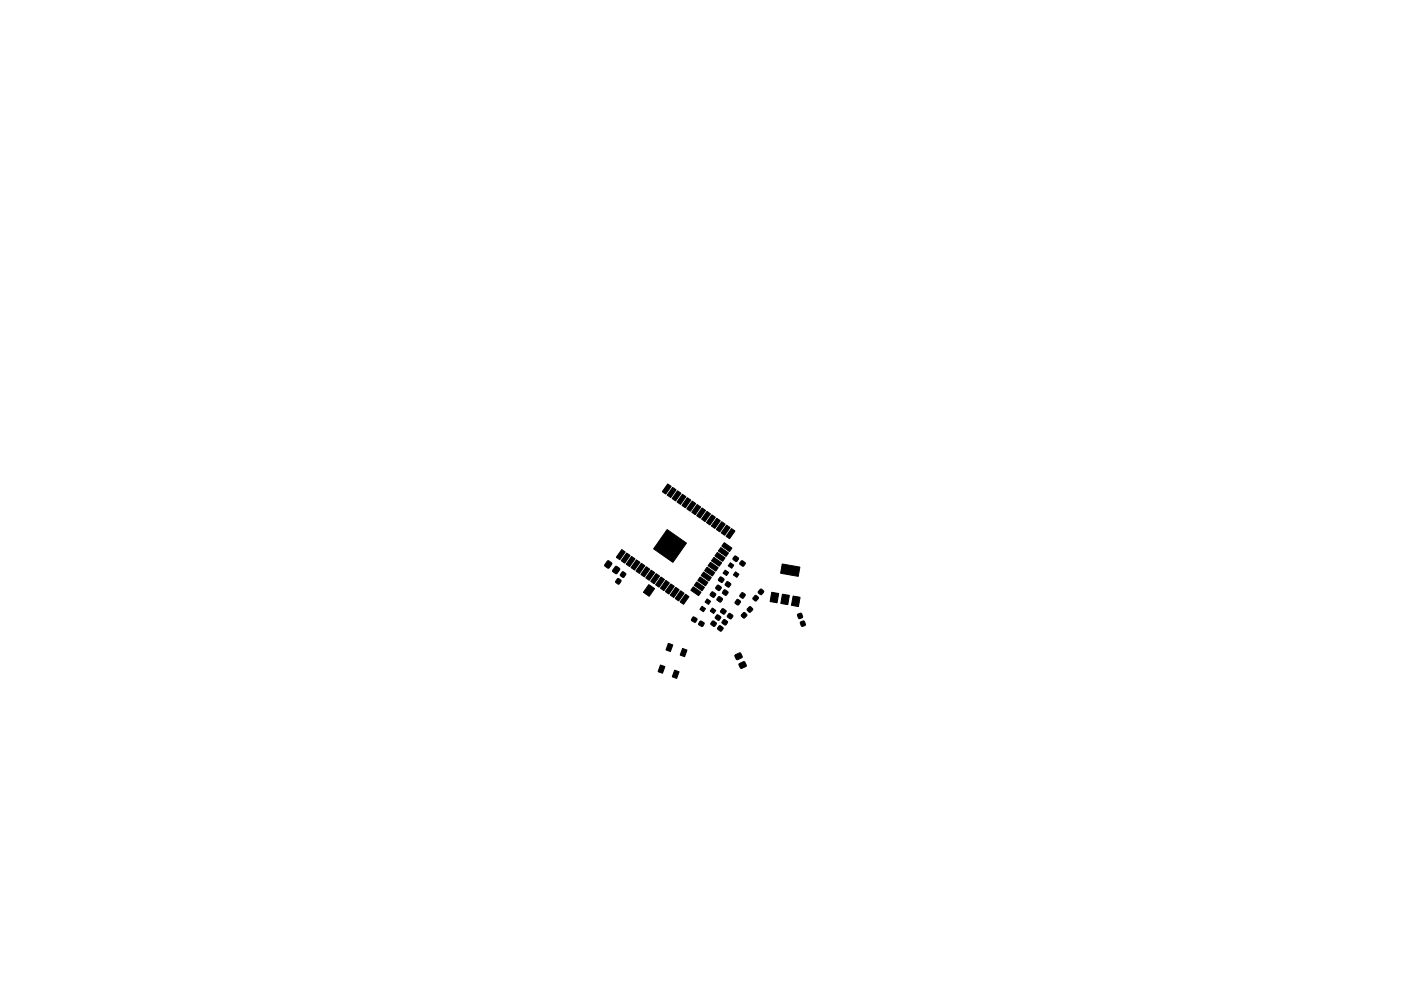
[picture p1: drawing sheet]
<svg xmlns="http://www.w3.org/2000/svg" width="297mm" height="210mm" viewBox="0 0 297 210" stroke-linecap="round" stroke-linejoin="round" font-family="sans-serif">
<g fill="#000" stroke="#000" stroke-width=".21">
<path d="M128.8 119h.3l.6 .5-.7 1.1-.8-.6zM131.8 116.6l.8 .5-1.2 1.7-.7-.6zM132.9 117.3l.7 .5-1.2 1.7-.7-.5zM141.6 102.7l.7 .5-1.1 1.6-.8-.5zM142.6 103.4l.7 .5-1.1 1.7-.7-.6zM141.4 112.4l4.1 2.8-2.8 4.1-4.1-2.9zM143.6 104.1l.8 .5-1.2 1.7-.7-.5zM144.7 104.9l.7 .5-1.1 1.6-.8-.5zM145.7 105.6l.8 .5-1.2 1.6-.7-.5zM146.8 106.3l.7 .5-1.1 1.7-.8-.5zM147.8 107l.7 .6-1.1 1.6-.7-.5zM148.9 107.8l.7 .5-1.2 1.6-.7-.5z"/>
<path d="M149.9 108.5l.7 .5-1.1 1.7-.8-.6zM150.9 109.2l.8 .5-1.2 1.7-.7-.5zM152 110l.7 .5-1.1 1.6-.8-.5zM153 110.7l.7 .5-1.1 1.6-.7-.5zM151.4 118.3l1.6 1.1-.5 .7-1.7-1.1zM154.1 111.4l.7 .5-1.2 1.7-.7-.5zM152.1 117.2l1.6 1.2-.5 .7-1.6-1.1zM152.8 116.2l1.7 1.1-.6 .8-1.6-1.2zM155.1 112.1l.7 .6-1.1 1.6-.8-.5zM153.5 115.1l1.7 1.2-.5 .7-1.7-1.1zM155.7 118h.3l.6 .4-.4 .7-.8-.4zM157.2 119h.2l.6 .4-.4 .7-.8-.4z"/>
<path d="M130.5 120.2h.3l.6 .5-.7 1-.8-.5zM130.9 122.8h.3l.5 .4-.5 .7-.7-.4zM131.9 121.4l.3-.1 .5 .4-.5 .8-.7-.4zM133.9 118.1l.7 .5-1.1 1.6-.7-.5zM134.9 118.8l.8 .5-1.2 1.6-.7-.5zM136 119.5l.7 .5-1.1 1.7-.8-.5zM137 120.2l.8 .6-1.2 1.6-.7-.5zM138.1 121l.7 .5-1.2 1.6-.7-.5zM139.1 121.7l.7 .5-1.1 1.7-.7-.6zM137.6 124l1.2 .9-1.2 1.6-1.2-.8zM140.1 122.4l.8 .5-1.2 1.7-.7-.5zM141.2 123.2l.7 .5-1.1 1.6-.8-.5z"/>
<path d="M142.2 123.9l.8 .5-1.2 1.6-.7-.5zM141.7 136.5l1 .3-.6 1.4-.9-.3zM143.3 124.6l.7 .5-1.1 1.7-.8-.5zM144.3 125.3l.7 .6-1.1 1.6-.7-.5zM145.3 126.1l.8 .5-1.2 1.6-.7-.5zM144.7 137.6l1 .3-.6 1.4-.9-.3zM146.9 130.9h.3l.6 .4-.4 .7-.8-.4zM148.8 128.6l.8 .5-.5 .7-.7-.5zM148.4 131.8h.3l.6 .4-.4 .7-.8-.4zM147 124.5l1.6 1.1-.5 .8-1.6-1.2zM147.7 123.5l1.7 1.1-.6 .7-1.6-1.1zM149.9 127.1l.8 .5-.5 .6-.7-.5z"/>
<path d="M148.4 122.4l1.7 1.2-.5 .7-1.7-1.1zM151 129l.8 .5-.5 .7-.7-.6zM149.2 121.4l1.6 1.1-.5 .8-1.6-1.2zM150.9 125.6h.3l.5 .4-.4 .7-.7-.4zM151 131.8l.3-.1 .6 .5-.4 .7-.8-.5zM149.9 120.3l1.6 1.2-.5 .7-1.6-1.1zM152 130.5l.2-.1 .6 .5-.4 .7-.8-.5zM152.1 124.2l.2-.1 .6 .5-.4 .7-.8-.5zM150.6 119.3l1.7 1.1-.5 .8-1.7-1.2zM152.3 126.6h.3l.6 .4-.4 .7-.8-.4zM152.5 132.8l.2-.1 .6 .5-.4 .7-.8-.5zM152.7 122.5l.2-.1 .6 .5-.4 .7-.8-.5z"/>
<path d="M153.1 129.2l.3-.1 .6 .5-.5 .7-.7-.5zM153.8 121l.7 .5-.5 .6-.7-.5zM153.4 131.5h.3l.6 .4-.5 .7-.7-.5zM153.5 125.2l.3-.1 .6 .5-.4 .7-.8-.5zM154.1 123.5l.2-.1 .6 .5-.4 .7-.7-.5zM154.8 119.4l.8 .5-.5 .7-.7-.5zM154.5 130.2l.3-.1 .6 .5-.4 .7-.8-.5zM155.9 121.3l.8 .5-.5 .7-.7-.5zM156.2 127.2h.3l.5 .4-.5 .8-.7-.5zM155.9 139l1-.5 .5 .9-1.1 .6-.5-.8zM157.2 125.8l.3-.1 .5 .5-.5 .7-.7-.4zM157.2 130.4l.6-.5 .6 .6-.7 .6-.5-.4z"/>
<path d="M158.5 129.2l.6-.5 .5 .6-.7 .6-.5-.4zM160 126.4l.3-.1 .5 .5-.5 .7-.7-.5zM161.2 125h.3l.4 .5-.5 .7-.7-.5zM163.6 125.7l1.5 .2-.3 2-1.5-.3zM165.9 126.1l1.5 .2-.4 2-1.5-.3zM165.8 119.7l3.8 .6-.4 2-3.7-.7zM168.2 126.5l1.4 .2-.3 2-1.5-.3zM169.1 130.3l.8-.2 .2 .9-.7 .2-.3-.7zM169.7 132l.8-.2 .3 .8-.8 .3-.3-.7zM140 141.1l1 .3-.5 1.4-1-.3zM143 142.2l1 .3-.5 1.4-1-.3zM156.7 140.8l1.1-.4 .4 .9-1.1 .5-.4-.7z"/>
</g>
</svg>
